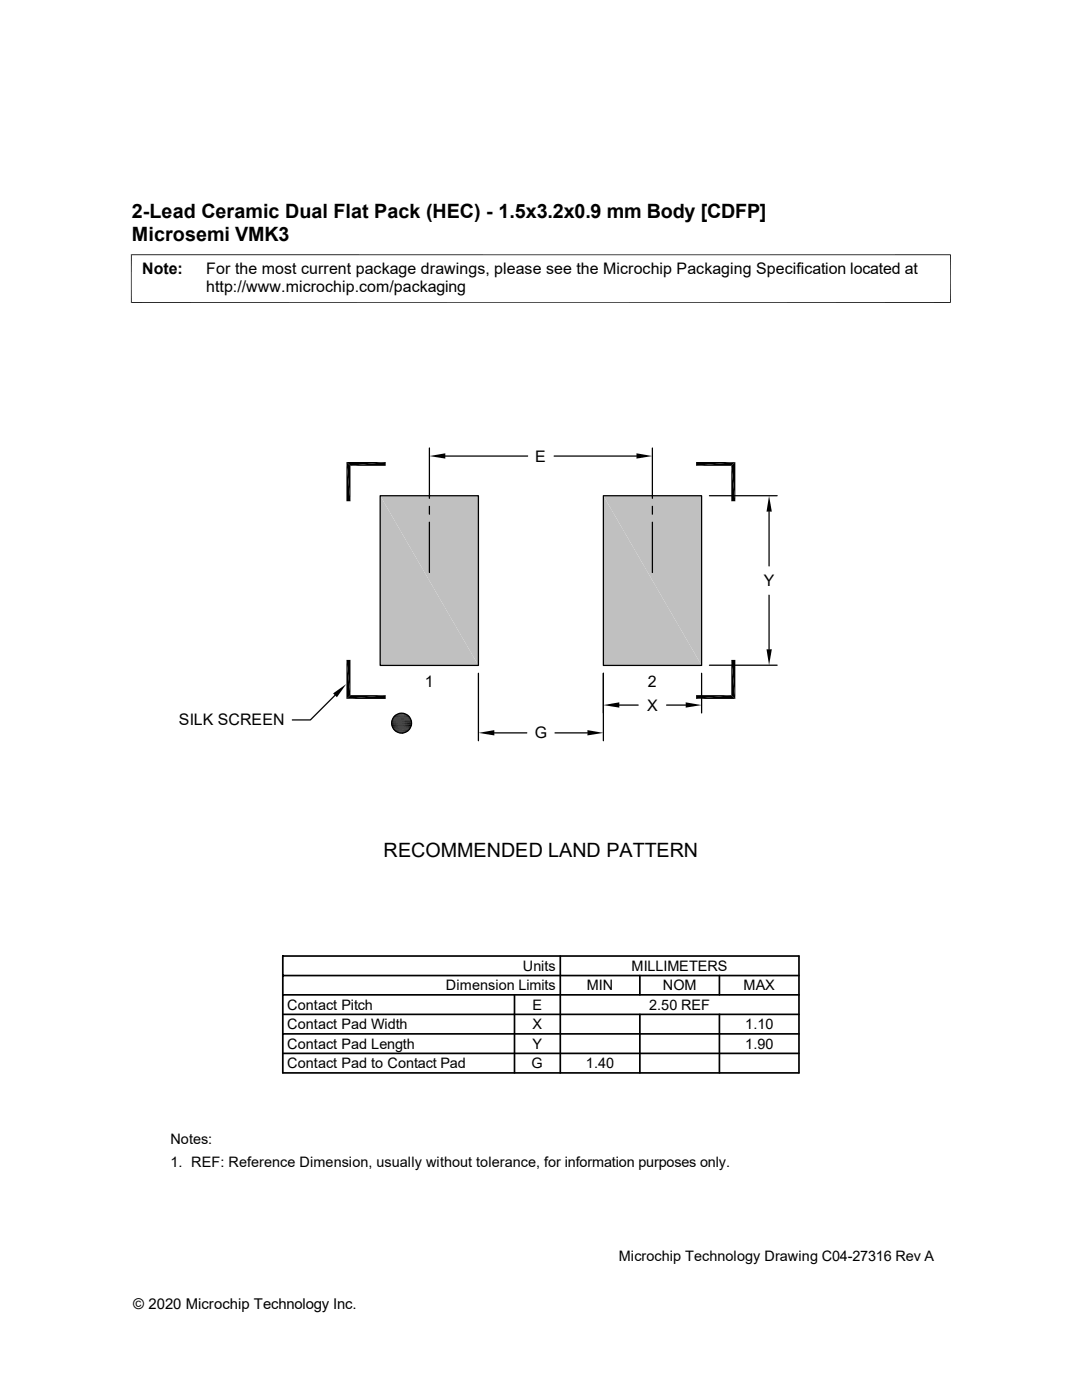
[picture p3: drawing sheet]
<svg xmlns="http://www.w3.org/2000/svg" width="216mm" height="279mm" viewBox="0 0 216 279" stroke-linecap="round" stroke-linejoin="round" font-family="sans-serif">
<defs><g id="words">
<g font-size="3.9">
<text x="26.3" y="43.5">2-Lead Ceramic Dual Flat Pack (HEC) - 1.5x3.2x0.9 mm Body [CDFP]</text>
<text x="26.3" y="48">Microsemi VMK3</text>
<text x="76.5" y="171.1">RECOMMENDED LAND PATTERN</text>
</g>
<g font-size="3.2">
<text x="28.4" y="54.6">Note:</text>
<text x="41.1" y="54.6">For the most current package drawings, please see the Microchip Packaging Specification located at</text>
<text x="41.1" y="58.3">http://www.microchip.com/packaging</text>
<text x="106.8" y="92.2">E</text>
<text x="152.4" y="117">Y</text>
<text x="84.8" y="137.1">1</text>
<text x="129.3" y="137.1">2</text>
<text x="129.1" y="141.9">X</text>
<text x="35.7" y="144.8">SILK SCREEN</text>
<text x="106.7" y="147.4">G</text>
</g>
<text font-size="3" x="26.6" y="261.3">© 2020 Microchip Technology Inc.</text>
<g font-size="2.9">
<text x="89" y="197.7">Dimension Limits</text>
<text x="104.3" y="193.8">Units</text>
<text x="117.1" y="197.7">MIN</text>
<text x="126" y="193.8">MILLIMETERS</text>
<text x="132.2" y="197.7">NOM</text>
<text x="148.4" y="197.7">MAX</text>
<text x="57.3" y="201.5">Contact Pitch</text>
<text x="106.3" y="201.5">E</text>
<text x="129.5" y="201.5">2.50 REF</text>
<text x="57.3" y="209.3">Contact Pad Length</text>
<text x="57.3" y="205.4">Contact Pad Width</text>
<text x="106.3" y="209.3">Y</text>
<text x="106.3" y="205.4">X</text>
<text x="148.7" y="209.3">1.90</text>
<text x="148.7" y="205.4">1.10</text>
<text x="57.3" y="213.2">Contact Pad to Contact Pad</text>
<text x="106.1" y="213.2">G</text>
<text x="116.9" y="213.2">1.40</text>
<text x="34" y="228.3">Notes:</text>
<text x="34" y="232.9">1. REF: Reference Dimension, usually without tolerance, for information purposes only.</text>
<text x="123.5" y="251.6">Microchip Technology Drawing C04-27316 Rev A</text>
</g>
</g></defs>
<g fill="#c0c0c0">
<path d="M120.4 98.9l19.6 33.9h-19.6z"/>
<path d="M120.4 98.9h19.6v33.9z"/>
<path d="M75.9 98.9l19.6 33.9h-19.6z"/>
<path d="M75.9 98.9h19.6v33.9z"/>
</g>
<g fill="none" stroke="#000" stroke-width=".25">
<path d="M75.9 98.9h19.6v33.9h-19.6zM85.7 89.4v10M88.9 91h16.4M110.6 91h16.4M120.4 98.9h19.6v33.9h-19.6zM130.2 89.4v10M141.6 98.9h13.5M85.7 101v1.6M85.7 104.2v10.1M130.2 101v1.6M130.2 104.2v10.1M153.5 102.1v10.8"/>
<path d="M153.5 118.8v10.8M66.8 138.8l-4.9 4.9h-3.6M95.5 134.4v13.4M120.4 134.4v13.4M140 134.4v7.9M141.6 132.8h13.5M98.6 146.3h6.5M110.7 146.3h6.5M123.6 140.7h3.7M133 140.7h3.8"/>
<circle cx="80.1" cy="144.3" r="1.98"/>
</g>
<path d="M56.4 194.7h103M56.4 190.8h103v23.3h-103zM56.4 198.5h103M102.7 198.5v15.6M111.8 190.8v23.3M127.7 194.7v3.8M143.6 194.7v3.8M56.4 206.3h103M56.4 210.2h103M56.4 202.4h103M127.7 202.4v11.7M143.6 202.4v11.7" fill="none" stroke="#000" stroke-width=".34"/>
<g fill="#000">
<path d="M69.1 92.2l.8 7.8h-.8zM69.1 92.2l.8 .8v7zM69.9 93l7.1-.8v.8zM69.1 92.2h7.9l-7.1 .8zM85.7 91l3.2-.5v1zM127 90.5l3.2 .5-3.2 .5zM138.9 92.2h7.8l-7.8 .8zM138.9 93l7.8-.8-.8 .8zM145.9 93l.8 7h-.8zM145.9 93l.8-.8v7.8zM153.5 98.9l.5 3.2h-1zM66.5 138.4l2.6-1.9-1.9 2.6z"/>
<path d="M69.1 131.7l.8 7-.8 .8zM69.1 131.7h.8v7zM69.1 139.5l7.9-.8v.8zM69.1 139.5l.8-.8h7.1zM138.9 138.7h7l-7 .8zM138.9 139.5l7-.8 .8 .8zM145.9 131.7l.8 7.8-.8-.8zM145.9 131.7h.8v7.8zM153 129.6h1l-.5 3.2zM79.1 146.1l1.9 .1zM79.1 146.1h2zM79.1 142.6h2z"/>
<path d="M79.3 142.5l1.8 .1zM79.3 146.2l1.5 .1zM79.3 146.2h1.7zM79.3 142.5h1.7zM79.5 142.4l1.5 .1zM79.5 146.3h1.1zM79.5 146.3h1.3zM79.5 142.4h1.3zM79.7 142.4h1.1zM79.7 146.3h.6zM79.7 146.3h.9zM79.7 142.4h.9z"/>
<path d="M79.8 142.3l.8 .1zM79.8 146.3h.5zM79.8 142.3h.5zM95.5 146.3l3.1-.6v1.1zM117.2 145.7l3.2 .6-3.2 .5zM120.4 140.7l3.2-.5v1zM136.8 140.2l3.2 .5-3.2 .5z"/>
</g>
<g fill="none" stroke="#000" stroke-width=".2">
<path d="M26.1 50.8h163.6M26.2 50.8v9.7M189.7 50.8v9.7M26.1 60.4h163.6M78.1 144.2h4.1M78.1 144.6h4M78.1 143.8h4M78.2 143.7h3.9M78.2 145h3.9M78.2 145.2h3.8M78.3 143.3h3.6M78.3 145.3h3.6"/>
<path d="M78.4 143.2h3.4M78.4 145.5h3.4M78.5 143h3.2M78.5 145.6h3.2M78.7 142.9h2.9M78.7 145.8h2.9M78.8 142.7h2.6M78.8 145.9h2.6M79 142.6h2.3M79 146h2.3"/>
</g>
<path d="M78.1 144h4M78.1 144.4h4.1M78.1 144.8h4M78.2 143.5h3.8" fill="none" stroke="#000" stroke-width=".21"/>
<use href="#words"/>
</svg>
